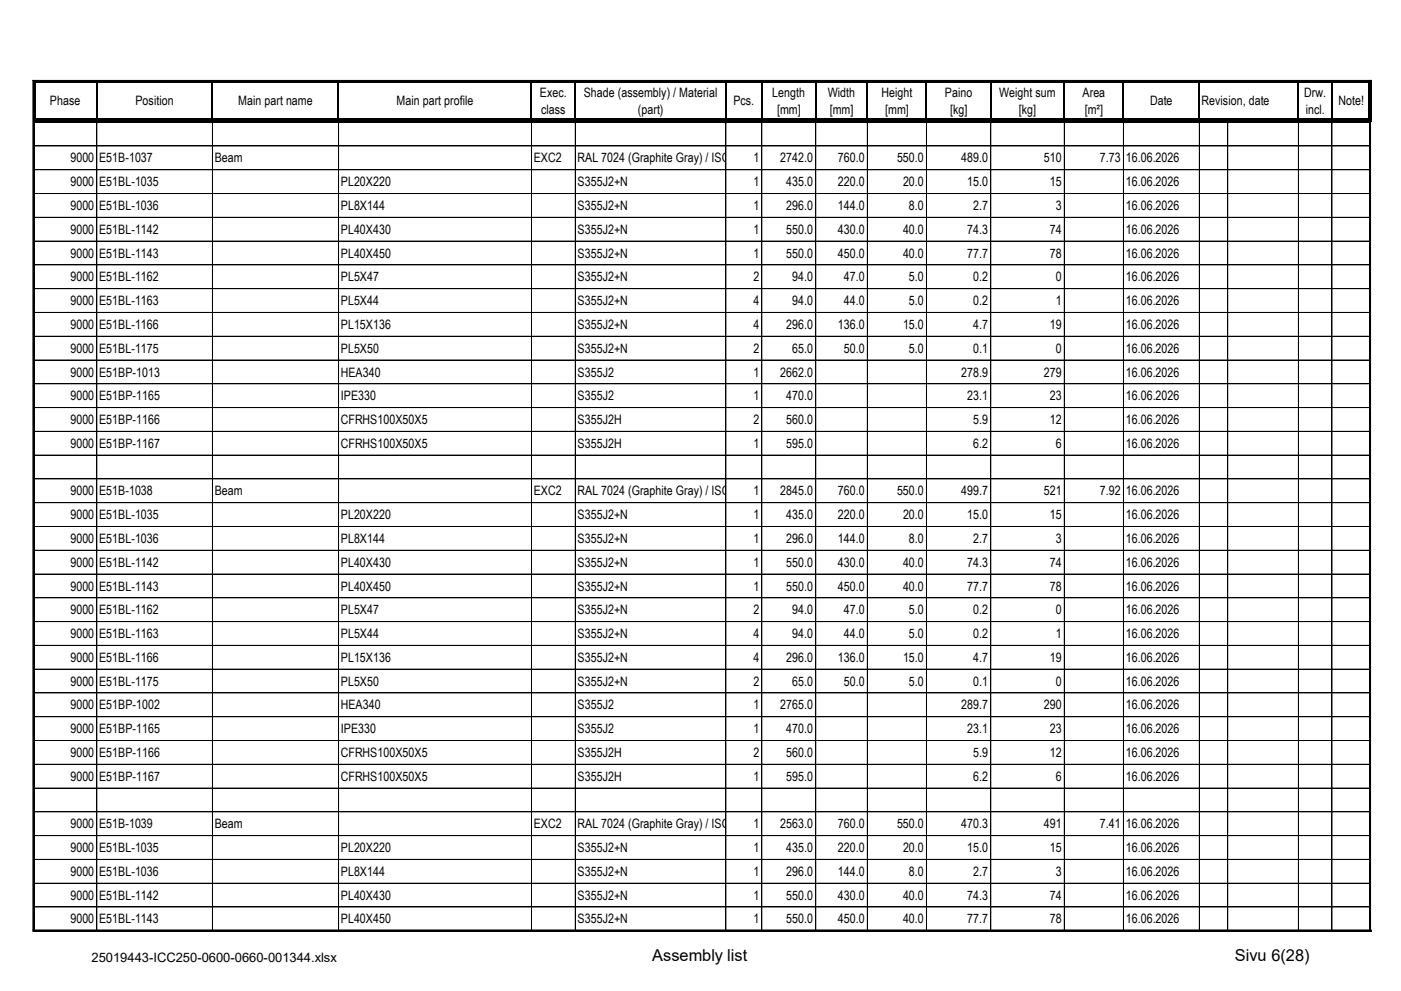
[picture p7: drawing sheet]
<svg xmlns="http://www.w3.org/2000/svg" width="297mm" height="210mm" viewBox="0 0 297 210" stroke-linecap="round" stroke-linejoin="round" font-family="sans-serif">
<defs><g id="words">
<g font-size="3.5">
<text x="138.2" y="203.6">Assembly list</text>
<text x="261.7" y="203.6">Sivu 6(28)</text>
</g>
<g font-size="2.8">
<text x="10.6" y="22.3">Phase</text>
<text x="28.7" y="22.3">Position</text>
<text x="50.5" y="22.3">Main part name</text>
<text x="84" y="22.3">Main part profile</text>
<text x="114.4" y="20.5">Exec.</text>
<text x="123.7" y="20.5">Shade (assembly) / Material</text>
<text x="155.4" y="22.3">Pcs.</text>
<text x="163.7" y="20.5">Length</text>
<text x="175.5" y="20.5">Width</text>
<text x="186.8" y="20.5">Height</text>
<text x="200.3" y="20.5">Paino</text>
<text x="211.8" y="20.5">Weight sum</text>
<text x="229.4" y="20.5">Area</text>
<text x="243.8" y="22.3">Date</text>
<text x="254.7" y="22.2">Revision, date</text>
<text x="276.4" y="20.5">Drw.</text>
<text x="283.7" y="22.3">Note!</text>
<text x="114.7" y="24.1">class</text>
<text x="135.2" y="24.1">(part)</text>
<text x="164.7" y="24.1">[mm]</text>
<text x="175.9" y="24.1">[mm]</text>
<text x="187.6" y="24.1">[mm]</text>
<text x="201.4" y="24.1">[kg]</text>
<text x="215.9" y="24.1">[kg]</text>
<text x="229.9" y="24.1">[m²]</text>
<text x="276.7" y="24.1">incl.</text>
<text x="14.9" y="34.4">9000</text>
<text x="21" y="34.4">E51B-1037</text>
<text x="45.5" y="34.4">Beam</text>
<text x="113.1" y="34.4">EXC2</text>
<text x="122.4" y="34.4">RAL 7024 (Graphite Gray) / ISO12944-5</text>
<text x="159.7" y="34.4">1</text>
<text x="165.4" y="34.4">2742.0</text>
<text x="177.6" y="34.4">760.0</text>
<text x="190.1" y="34.4">550.0</text>
<text x="203.7" y="34.4">489.0</text>
<text x="221.2" y="34.4">510</text>
<text x="233.1" y="34.4">7.73</text>
<text x="238.6" y="34.4">16.06.2026</text>
<text x="14.9" y="39.5">9000</text>
<text x="21" y="39.5">E51BL-1035</text>
<text x="72.2" y="39.5">PL20X220</text>
<text x="122.4" y="39.5">S355J2+N</text>
<text x="159.7" y="39.5">1</text>
<text x="166.6" y="39.5">435.0</text>
<text x="177.6" y="39.5">220.0</text>
<text x="191.4" y="39.5">20.0</text>
<text x="205" y="39.5">15.0</text>
<text x="222.5" y="39.5">15</text>
<text x="238.6" y="39.5">16.06.2026</text>
<text x="14.9" y="44.5">9000</text>
<text x="21" y="44.5">E51BL-1036</text>
<text x="72.2" y="44.5">PL8X144</text>
<text x="122.4" y="44.5">S355J2+N</text>
<text x="159.7" y="44.5">1</text>
<text x="166.6" y="44.5">296.0</text>
<text x="177.6" y="44.5">144.0</text>
<text x="192.7" y="44.5">8.0</text>
<text x="206.3" y="44.5">2.7</text>
<text x="223.8" y="44.5">3</text>
<text x="238.6" y="44.5">16.06.2026</text>
<text x="14.9" y="49.5">9000</text>
<text x="21" y="49.5">E51BL-1142</text>
<text x="72.2" y="49.5">PL40X430</text>
<text x="122.4" y="49.5">S355J2+N</text>
<text x="159.7" y="49.5">1</text>
<text x="166.6" y="49.5">550.0</text>
<text x="177.6" y="49.5">430.0</text>
<text x="191.4" y="49.5">40.0</text>
<text x="205" y="49.5">74.3</text>
<text x="222.5" y="49.5">74</text>
<text x="238.6" y="49.5">16.06.2026</text>
<text x="14.9" y="54.6">9000</text>
<text x="14.9" y="59.6">9000</text>
<text x="21" y="54.6">E51BL-1143</text>
<text x="21" y="59.6">E51BL-1162</text>
<text x="72.2" y="54.6">PL40X450</text>
<text x="72.2" y="59.6">PL5X47</text>
<text x="122.4" y="54.6">S355J2+N</text>
<text x="122.4" y="59.6">S355J2+N</text>
<text x="159.7" y="54.6">1</text>
<text x="159.7" y="59.6">2</text>
<text x="166.6" y="54.6">550.0</text>
<text x="167.9" y="59.6">94.0</text>
<text x="177.6" y="54.6">450.0</text>
<text x="178.9" y="59.6">47.0</text>
<text x="191.4" y="54.6">40.0</text>
<text x="192.7" y="59.6">5.0</text>
<text x="205" y="54.6">77.7</text>
<text x="206.3" y="59.6">0.2</text>
<text x="222.5" y="54.6">78</text>
<text x="223.8" y="59.6">0</text>
<text x="238.6" y="54.6">16.06.2026</text>
<text x="238.6" y="59.6">16.06.2026</text>
<text x="14.9" y="64.7">9000</text>
<text x="21" y="64.7">E51BL-1163</text>
<text x="72.2" y="64.7">PL5X44</text>
<text x="122.4" y="64.7">S355J2+N</text>
<text x="159.7" y="64.7">4</text>
<text x="167.9" y="64.7">94.0</text>
<text x="178.9" y="64.7">44.0</text>
<text x="192.7" y="64.7">5.0</text>
<text x="206.3" y="64.7">0.2</text>
<text x="223.8" y="64.7">1</text>
<text x="238.6" y="64.7">16.06.2026</text>
<text x="14.9" y="69.7">9000</text>
<text x="21" y="69.7">E51BL-1166</text>
<text x="72.2" y="69.7">PL15X136</text>
<text x="122.4" y="69.7">S355J2+N</text>
<text x="159.7" y="69.7">4</text>
<text x="166.6" y="69.7">296.0</text>
<text x="177.6" y="69.7">136.0</text>
<text x="191.4" y="69.7">15.0</text>
<text x="206.3" y="69.7">4.7</text>
<text x="222.5" y="69.7">19</text>
<text x="238.6" y="69.7">16.06.2026</text>
<text x="14.9" y="74.7">9000</text>
<text x="21" y="74.7">E51BL-1175</text>
<text x="72.2" y="74.7">PL5X50</text>
<text x="122.4" y="74.7">S355J2+N</text>
<text x="159.7" y="74.7">2</text>
<text x="167.9" y="74.7">65.0</text>
<text x="178.9" y="74.7">50.0</text>
<text x="192.7" y="74.7">5.0</text>
<text x="206.3" y="74.7">0.1</text>
<text x="223.8" y="74.7">0</text>
<text x="238.6" y="74.7">16.06.2026</text>
<text x="14.9" y="79.8">9000</text>
<text x="21" y="79.8">E51BP-1013</text>
<text x="72.2" y="79.8">HEA340</text>
<text x="122.4" y="79.8">S355J2</text>
<text x="159.7" y="79.8">1</text>
<text x="165.4" y="79.8">2662.0</text>
<text x="203.7" y="79.8">278.9</text>
<text x="221.2" y="79.8">279</text>
<text x="238.6" y="79.8">16.06.2026</text>
<text x="14.9" y="84.8">9000</text>
<text x="14.9" y="89.8">9000</text>
<text x="21" y="84.8">E51BP-1165</text>
<text x="21" y="89.8">E51BP-1166</text>
<text x="72.2" y="84.8">IPE330</text>
<text x="72.2" y="89.8">CFRHS100X50X5</text>
<text x="122.4" y="84.8">S355J2</text>
<text x="122.4" y="89.8">S355J2H</text>
<text x="159.7" y="84.8">1</text>
<text x="159.7" y="89.8">2</text>
<text x="166.6" y="84.8">470.0</text>
<text x="166.6" y="89.8">560.0</text>
<text x="205" y="84.8">23.1</text>
<text x="206.3" y="89.8">5.9</text>
<text x="222.5" y="84.8">23</text>
<text x="222.5" y="89.8">12</text>
<text x="238.6" y="84.8">16.06.2026</text>
<text x="238.6" y="89.8">16.06.2026</text>
<text x="14.9" y="94.9">9000</text>
<text x="21" y="94.9">E51BP-1167</text>
<text x="72.2" y="94.9">CFRHS100X50X5</text>
<text x="122.4" y="94.9">S355J2H</text>
<text x="159.7" y="94.9">1</text>
<text x="166.6" y="94.9">595.0</text>
<text x="206.3" y="94.9">6.2</text>
<text x="223.8" y="94.9">6</text>
<text x="238.6" y="94.9">16.06.2026</text>
<text x="14.9" y="105">9000</text>
<text x="21" y="105">E51B-1038</text>
<text x="45.5" y="105">Beam</text>
<text x="113.1" y="105">EXC2</text>
<text x="122.4" y="105">RAL 7024 (Graphite Gray) / ISO12944-5</text>
<text x="159.7" y="105">1</text>
<text x="165.4" y="105">2845.0</text>
<text x="177.6" y="105">760.0</text>
<text x="190.1" y="105">550.0</text>
<text x="203.7" y="105">499.7</text>
<text x="221.2" y="105">521</text>
<text x="233.1" y="105">7.92</text>
<text x="238.6" y="105">16.06.2026</text>
<text x="14.9" y="110">9000</text>
<text x="21" y="110">E51BL-1035</text>
<text x="72.2" y="110">PL20X220</text>
<text x="122.4" y="110">S355J2+N</text>
<text x="159.7" y="110">1</text>
<text x="166.6" y="110">435.0</text>
<text x="177.6" y="110">220.0</text>
<text x="191.4" y="110">20.0</text>
<text x="205" y="110">15.0</text>
<text x="222.5" y="110">15</text>
<text x="238.6" y="110">16.06.2026</text>
<text x="14.9" y="115">9000</text>
<text x="21" y="115">E51BL-1036</text>
<text x="72.2" y="115">PL8X144</text>
<text x="122.4" y="115">S355J2+N</text>
<text x="159.7" y="115">1</text>
<text x="166.6" y="115">296.0</text>
<text x="177.6" y="115">144.0</text>
<text x="192.7" y="115">8.0</text>
<text x="206.3" y="115">2.7</text>
<text x="223.8" y="115">3</text>
<text x="238.6" y="115">16.06.2026</text>
<text x="14.9" y="120.1">9000</text>
<text x="14.9" y="125.1">9000</text>
<text x="21" y="120.1">E51BL-1142</text>
<text x="21" y="125.1">E51BL-1143</text>
<text x="72.2" y="120.1">PL40X430</text>
<text x="72.2" y="125.1">PL40X450</text>
<text x="122.4" y="120.1">S355J2+N</text>
<text x="122.4" y="125.1">S355J2+N</text>
<text x="159.7" y="120.1">1</text>
<text x="159.7" y="125.1">1</text>
<text x="166.6" y="120.1">550.0</text>
<text x="166.6" y="125.1">550.0</text>
<text x="177.6" y="120.1">430.0</text>
<text x="177.6" y="125.1">450.0</text>
<text x="191.4" y="120.1">40.0</text>
<text x="191.4" y="125.1">40.0</text>
<text x="205" y="120.1">74.3</text>
<text x="205" y="125.1">77.7</text>
<text x="222.5" y="120.1">74</text>
<text x="222.5" y="125.1">78</text>
<text x="238.6" y="120.1">16.06.2026</text>
<text x="238.6" y="125.1">16.06.2026</text>
<text x="14.9" y="130.2">9000</text>
<text x="21" y="130.2">E51BL-1162</text>
<text x="72.2" y="130.2">PL5X47</text>
<text x="122.4" y="130.2">S355J2+N</text>
<text x="159.7" y="130.2">2</text>
<text x="167.9" y="130.2">94.0</text>
<text x="178.9" y="130.2">47.0</text>
<text x="192.7" y="130.2">5.0</text>
<text x="206.3" y="130.2">0.2</text>
<text x="223.8" y="130.2">0</text>
<text x="238.6" y="130.2">16.06.2026</text>
<text x="14.9" y="135.2">9000</text>
<text x="21" y="135.2">E51BL-1163</text>
<text x="72.2" y="135.2">PL5X44</text>
<text x="122.4" y="135.2">S355J2+N</text>
<text x="159.7" y="135.2">4</text>
<text x="167.9" y="135.2">94.0</text>
<text x="178.9" y="135.2">44.0</text>
<text x="192.7" y="135.2">5.0</text>
<text x="206.3" y="135.2">0.2</text>
<text x="223.8" y="135.2">1</text>
<text x="238.6" y="135.2">16.06.2026</text>
<text x="14.9" y="140.2">9000</text>
<text x="21" y="140.2">E51BL-1166</text>
<text x="72.2" y="140.2">PL15X136</text>
<text x="122.4" y="140.2">S355J2+N</text>
<text x="159.7" y="140.2">4</text>
<text x="166.6" y="140.2">296.0</text>
<text x="177.6" y="140.2">136.0</text>
<text x="191.4" y="140.2">15.0</text>
<text x="206.3" y="140.2">4.7</text>
<text x="222.5" y="140.2">19</text>
<text x="238.6" y="140.2">16.06.2026</text>
<text x="14.9" y="145.3">9000</text>
<text x="21" y="145.3">E51BL-1175</text>
<text x="72.2" y="145.3">PL5X50</text>
<text x="122.4" y="145.3">S355J2+N</text>
<text x="159.7" y="145.3">2</text>
<text x="167.9" y="145.3">65.0</text>
<text x="178.9" y="145.3">50.0</text>
<text x="192.7" y="145.3">5.0</text>
<text x="206.3" y="145.3">0.1</text>
<text x="223.8" y="145.3">0</text>
<text x="238.6" y="145.3">16.06.2026</text>
<text x="14.9" y="150.3">9000</text>
<text x="14.9" y="155.4">9000</text>
<text x="21" y="150.3">E51BP-1002</text>
<text x="21" y="155.4">E51BP-1165</text>
<text x="72.2" y="150.3">HEA340</text>
<text x="72.2" y="155.4">IPE330</text>
<text x="122.4" y="150.3">S355J2</text>
<text x="122.4" y="155.4">S355J2</text>
<text x="159.7" y="150.3">1</text>
<text x="159.7" y="155.4">1</text>
<text x="165.4" y="150.3">2765.0</text>
<text x="166.6" y="155.4">470.0</text>
<text x="203.7" y="150.3">289.7</text>
<text x="205" y="155.4">23.1</text>
<text x="221.2" y="150.3">290</text>
<text x="222.5" y="155.4">23</text>
<text x="238.6" y="150.3">16.06.2026</text>
<text x="238.6" y="155.4">16.06.2026</text>
<text x="14.9" y="160.4">9000</text>
<text x="21" y="160.4">E51BP-1166</text>
<text x="72.2" y="160.4">CFRHS100X50X5</text>
<text x="122.4" y="160.4">S355J2H</text>
<text x="159.7" y="160.4">2</text>
<text x="166.6" y="160.4">560.0</text>
<text x="206.3" y="160.4">5.9</text>
<text x="222.5" y="160.4">12</text>
<text x="238.6" y="160.4">16.06.2026</text>
<text x="14.9" y="165.4">9000</text>
<text x="21" y="165.4">E51BP-1167</text>
<text x="72.2" y="165.4">CFRHS100X50X5</text>
<text x="122.4" y="165.4">S355J2H</text>
<text x="159.7" y="165.4">1</text>
<text x="166.6" y="165.4">595.0</text>
<text x="206.3" y="165.4">6.2</text>
<text x="223.8" y="165.4">6</text>
<text x="238.6" y="165.4">16.06.2026</text>
<text x="14.9" y="175.5">9000</text>
<text x="21" y="175.5">E51B-1039</text>
<text x="45.5" y="175.5">Beam</text>
<text x="113.1" y="175.5">EXC2</text>
<text x="122.4" y="175.5">RAL 7024 (Graphite Gray) / ISO12944-5</text>
<text x="159.7" y="175.5">1</text>
<text x="165.4" y="175.5">2563.0</text>
<text x="177.6" y="175.5">760.0</text>
<text x="190.1" y="175.5">550.0</text>
<text x="203.7" y="175.5">470.3</text>
<text x="221.2" y="175.5">491</text>
<text x="233.1" y="175.5">7.41</text>
<text x="238.6" y="175.5">16.06.2026</text>
<text x="14.9" y="180.5">9000</text>
<text x="14.9" y="185.6">9000</text>
<text x="21" y="180.5">E51BL-1035</text>
<text x="21" y="185.6">E51BL-1036</text>
<text x="72.2" y="180.5">PL20X220</text>
<text x="72.2" y="185.6">PL8X144</text>
<text x="122.4" y="180.5">S355J2+N</text>
<text x="122.4" y="185.6">S355J2+N</text>
<text x="159.7" y="180.5">1</text>
<text x="159.7" y="185.6">1</text>
<text x="166.6" y="180.5">435.0</text>
<text x="166.6" y="185.6">296.0</text>
<text x="177.6" y="180.5">220.0</text>
<text x="177.6" y="185.6">144.0</text>
<text x="191.4" y="180.5">20.0</text>
<text x="192.7" y="185.6">8.0</text>
<text x="205" y="180.5">15.0</text>
<text x="206.3" y="185.6">2.7</text>
<text x="222.5" y="180.5">15</text>
<text x="223.8" y="185.6">3</text>
<text x="238.6" y="180.5">16.06.2026</text>
<text x="238.6" y="185.6">16.06.2026</text>
<text x="14.9" y="190.6">9000</text>
<text x="21" y="190.6">E51BL-1142</text>
<text x="72.2" y="190.6">PL40X430</text>
<text x="122.4" y="190.6">S355J2+N</text>
<text x="159.7" y="190.6">1</text>
<text x="166.6" y="190.6">550.0</text>
<text x="177.6" y="190.6">430.0</text>
<text x="191.4" y="190.6">40.0</text>
<text x="205" y="190.6">74.3</text>
<text x="222.5" y="190.6">74</text>
<text x="238.6" y="190.6">16.06.2026</text>
<text x="14.9" y="195.7">9000</text>
<text x="21" y="195.7">E51BL-1143</text>
<text x="72.2" y="195.7">PL40X450</text>
<text x="122.4" y="195.7">S355J2+N</text>
<text x="159.7" y="195.7">1</text>
<text x="166.6" y="195.7">550.0</text>
<text x="177.6" y="195.7">450.0</text>
<text x="191.4" y="195.7">40.0</text>
<text x="205" y="195.7">77.7</text>
<text x="222.5" y="195.7">78</text>
<text x="238.6" y="195.7">16.06.2026</text>
<text x="19.4" y="203.8">25019443-ICC250-0600-0660-001344.xlsx</text>
</g>
</g></defs>
<path d="M7.3 17.3v8.6M7.5 17.4h283.2" fill="none" stroke="#000" stroke-width=".22"/>
<g fill="none" stroke="#000" stroke-width=".34">
<path d="M7 17.2h283.6M7.1 17v180.4M20.5 17.5v7.7M45 17.5v7.7M71.7 17.5v7.7M112.6 17.5v7.7M121.9 17.5v7.7M153.8 17.5v7.7M161.4 17.5v7.7M172.9 17.5v7.7M183.8 17.5v7.7M196.3 17.5v7.7"/>
<path d="M210 17.5v7.7M225.5 17.5v7.7M238.1 17.5v7.7M254.2 17.5v7.7M275.2 17.5v7.7M282.3 17.5v7.7M290.4 17v180.4M7 197.2h283.6"/>
</g>
<g fill="#000">
<path d="M7.5 25.2h283.2v.7h-283.2z" fill-rule="evenodd"/>
<path d="M20.5 25.9v.1z" fill-rule="evenodd"/>
<path d="M45 25.9v.1z" fill-rule="evenodd"/>
<path d="M71.7 25.9l.1 .1z" fill-rule="evenodd"/>
<path d="M112.6 25.9l.1 .1z" fill-rule="evenodd"/>
<path d="M121.9 25.9v.1z" fill-rule="evenodd"/>
<path d="M153.8 25.9l.1 .1z" fill-rule="evenodd"/>
<path d="M161.4 25.9l.1 .1z" fill-rule="evenodd"/>
<path d="M172.9 25.9v.1z" fill-rule="evenodd"/>
<path d="M183.8 25.9v.1z" fill-rule="evenodd"/>
<path d="M196.3 25.9l.1 .1z" fill-rule="evenodd"/>
<path d="M210 25.9v.1z" fill-rule="evenodd"/>
<path d="M225.5 25.9l.1 .1z" fill-rule="evenodd"/>
<path d="M238.1 25.9v.1z" fill-rule="evenodd"/>
<path d="M254.2 25.9v.1z" fill-rule="evenodd"/>
<path d="M260.2 25.9v.1z" fill-rule="evenodd"/>
<path d="M275.2 25.9v.1z" fill-rule="evenodd"/>
<path d="M282.3 25.9v.1z" fill-rule="evenodd"/>
<path d="M290.1 17.5h.6v8.4h-.6z" fill-rule="evenodd"/>
<path d="M290.4 25.9l.1 .1z" fill-rule="evenodd"/>
</g>
<g fill="none" stroke="#000" stroke-width=".21">
<path d="M290.3 17v180.3M290.6 17h-283.6v180.3M7.2 30.9h283.3M7.2 36h283.3M20.5 25.9v171.3M45 25.9v171.3M71.8 25.9v171.3M112.6 25.9v171.3M121.9 25.9v171.3M153.8 25.9v171.3M161.5 25.9v171.3M172.9 25.9v171.3"/>
<path d="M183.8 25.9v171.3M196.4 25.9v171.3M210 25.9v171.3M225.6 25.9v171.3M238.1 25.9v171.3M254.2 25.9v171.3M260.2 25.9v171.3M275.2 25.9v171.3M282.3 25.9v171.3M290.5 25.9v171.3h-283.3M7.2 41h283.3M7.2 46h283.3"/>
<path d="M7.2 56.1h283.3M290.5 51.1h-283.3M7.2 61.2h283.3M7.2 66.2h283.3M7.2 71.2h283.3M290.5 76.3h-283.3M7.2 81.3h283.3M7.2 86.4h283.3M7.2 91.4h283.3M7.2 96.4h283.3M7.2 101.5h283.3M7.2 111.6h283.3"/>
<path d="M7.2 116.6h283.3M290.5 106.5h-283.3M7.2 121.6h283.3M7.2 126.7h283.3M7.2 131.7h283.3M7.2 136.7h283.3M7.2 141.8h283.3M7.2 146.8h283.3M7.2 156.9h283.3M290.5 151.9h-283.3M7.2 161.9h283.3M290.5 167h-283.3"/>
<path d="M290.5 172h-283.3M290.5 177.1h-283.3M7 197h283.6M290.5 182.1h-283.3M290.5 187.1h-283.3M290.5 192.2h-283.3"/>
</g>
<use href="#words"/>
</svg>
